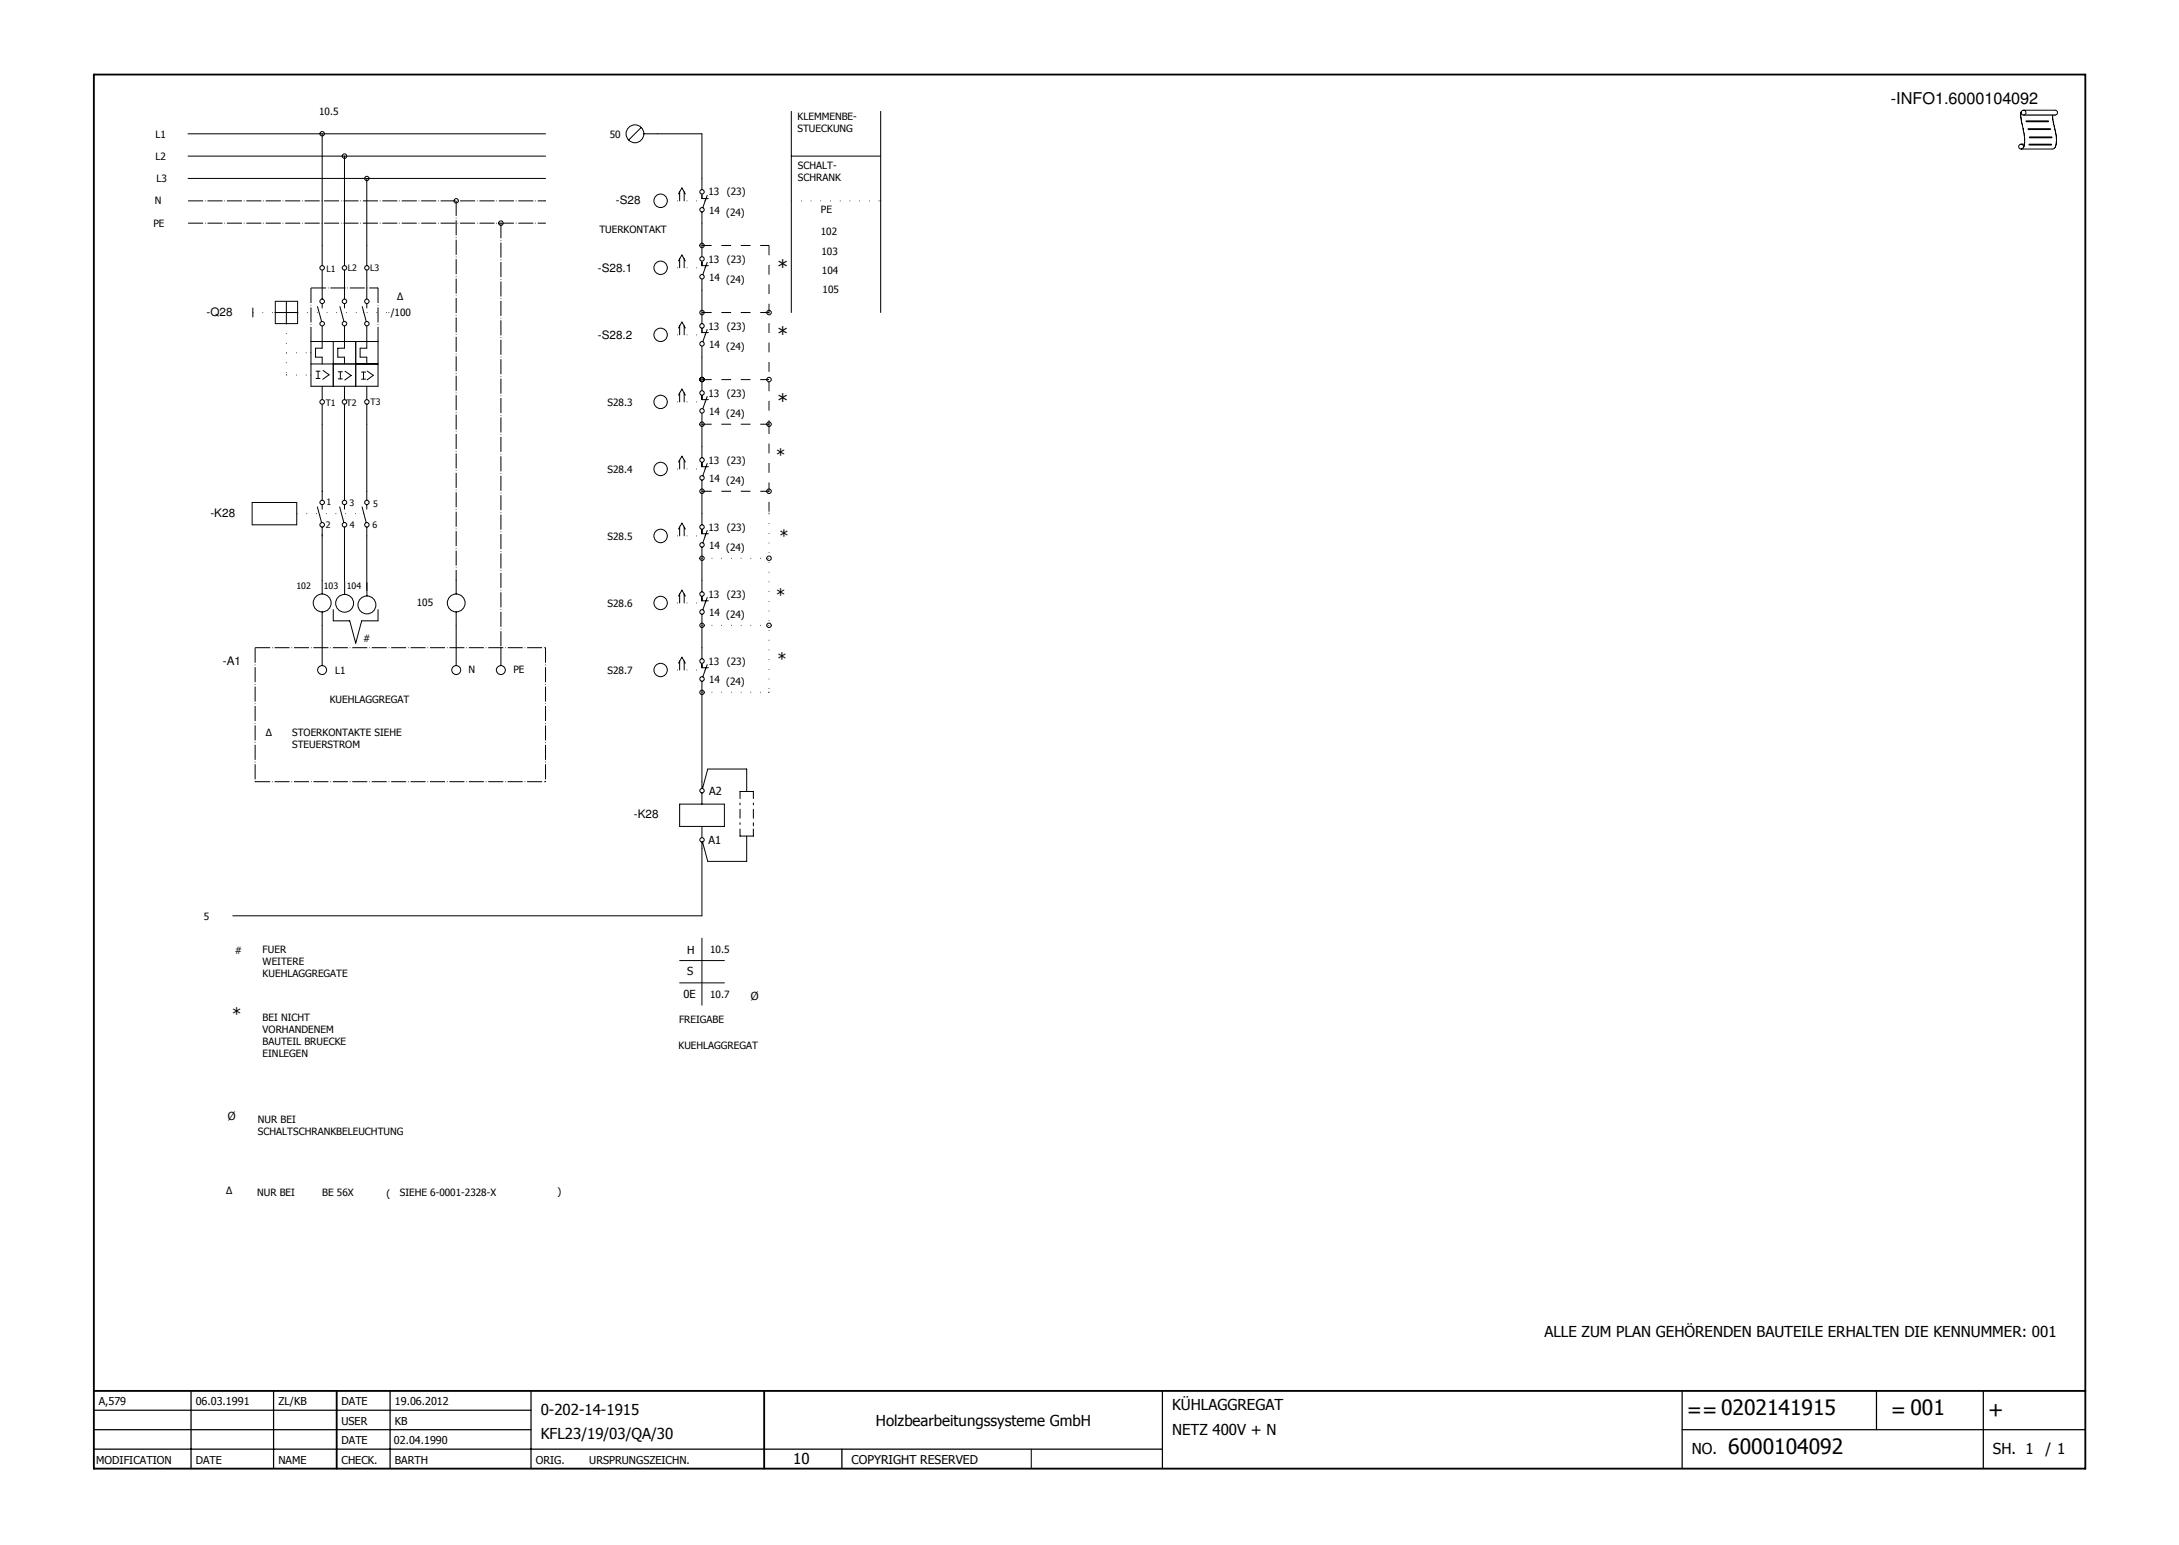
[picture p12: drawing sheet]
<svg xmlns="http://www.w3.org/2000/svg" width="297mm" height="211mm" viewBox="0 0 297 211" stroke-linecap="round" stroke-linejoin="round" font-family="sans-serif">
<defs><g id="words">
<g font-size="2.9">
<text x="230" y="193.2">==0202141915</text>
<text x="257.8" y="193.2">= 001</text>
<text x="271" y="193.2">+</text>
<text x="235.6" y="198.2">6000104092</text>
</g>
<g font-size="2.6">
<text x="106" y="37.4">*</text>
<text x="106" y="46.5">*</text>
<text x="106" y="55.7">*</text>
</g>
<g font-size="2.3">
<text x="105.8" y="62.8">*</text>
<text x="106.2" y="73.9">*</text>
<text x="105.8" y="81.9">*</text>
<text x="106" y="90.7">*</text>
<text x="31.6" y="139">*</text>
</g>
<text font-size="2.2" x="257.8" y="14.2">-INFO1.6000104092</text>
<g font-size="2.1">
<text x="210.5" y="182.3">ALLE ZUM PLAN GEHÖRENDEN BAUTEILE ERHALTEN DIE KENNUMMER: 001</text>
<text x="73.7" y="192.9">0-202-14-1915</text>
<text x="73.7" y="196.2">KFL23/19/03/QA/30</text>
<text x="119.4" y="194.4">Holzbearbeitungssysteme GmbH</text>
<text x="159.8" y="192.2">KÜHLAGGREGAT</text>
<text x="159.8" y="195.5">NETZ 400V + N</text>
<text x="108.1" y="199.5">10</text>
<text x="230.6" y="198.2">NO.</text>
<text x="271.7" y="198.2">SH. 1</text>
<text x="278.8" y="198.2">/ 1</text>
</g>
<text font-size="1.7" x="116.1" y="199.5">COPYRIGHT RESERVED</text>
<g font-size="1.6">
<text x="84" y="27.9">-S28</text>
<text x="81.5" y="37">-S28.1</text>
<text x="28.2" y="43.1">-Q28</text>
<text x="81.5" y="46.1">-S28.2</text>
<text x="28.7" y="70.5">-K28</text>
<text x="30.4" y="90.6">-A1</text>
<text x="86.4" y="111.5">-K28</text>
</g>
<g font-size="1.5">
<text x="96.7" y="108.4">A2</text>
<text x="96.6" y="115">A1</text>
<text x="93.7" y="130">H</text>
<text x="93.2" y="136">0E</text>
<text x="93.7" y="132.9">S</text>
<text x="102.3" y="136.4">Ø</text>
<text x="31" y="152.7">Ø</text>
<text x="13.5" y="191.6">A,579</text>
<text x="26.7" y="191.6">06.03.1991</text>
<text x="38" y="191.6">ZL/KB</text>
<text x="46.6" y="191.6">DATE</text>
<text x="53.8" y="191.6">19.06.2012</text>
<text x="46.6" y="194.2">USER</text>
<text x="46.6" y="196.9">DATE</text>
<text x="53.7" y="196.9">02.04.1990</text>
<text x="53.8" y="194.2">KB</text>
<text x="13.1" y="199.5">MODIFICATION</text>
<text x="26.7" y="199.5">DATE</text>
<text x="38" y="199.5">NAME</text>
<text x="46.6" y="199.5">CHECK.</text>
<text x="53.8" y="199.5">BARTH</text>
<text x="73" y="199.5">ORIG.</text>
<text x="80.3" y="199.5">URSPRUNGSZEICHN.</text>
</g>
<g font-size="1.4">
<text x="43.5" y="15.7">10.5</text>
<text x="108.7" y="16.4">KLEMMENBE-</text>
<text x="21.2" y="18.7">L1</text>
<text x="21.2" y="21.8">L2</text>
<text x="83.1" y="18.8">50</text>
<text x="108.7" y="18">STUECKUNG</text>
<text x="108.8" y="23.1">SCHALT-</text>
<text x="21.1" y="27.8">N</text>
<text x="21.3" y="24.9">L3</text>
<text x="96.6" y="26.6">13</text>
<text x="96.7" y="29.2">14 (24)</text>
<text x="99.1" y="26.6">(23)</text>
<text x="108.8" y="24.7">SCHRANK</text>
<text x="111.9" y="29">PE</text>
<text x="20.9" y="30.9">PE</text>
<text x="81.7" y="31.8">TUERKONTAKT</text>
<text x="96.6" y="35.8">13</text>
<text x="99.1" y="35.8">(23)</text>
<text x="111.9" y="32.1">102</text>
<text x="112" y="34.8">103</text>
<text x="54.1" y="40.8">∆</text>
<text x="96.7" y="38.3">14 (24)</text>
<text x="112.1" y="37.4">104</text>
<text x="112.1" y="40">105</text>
<text x="53.3" y="43.1">/100</text>
<text x="96.6" y="44.9">13</text>
<text x="96.7" y="47.4">14 (24)</text>
<text x="99.1" y="44.9">(23)</text>
<text x="82.8" y="55.3">S28.3</text>
<text x="96.6" y="54.1">13</text>
<text x="96.7" y="56.6">14 (24)</text>
<text x="99.1" y="54.1">(23)</text>
<text x="82.8" y="64.4">S28.4</text>
<text x="96.6" y="63.2">13</text>
<text x="96.7" y="65.7">14 (24)</text>
<text x="99.1" y="63.2">(23)</text>
<text x="82.8" y="73.6">S28.5</text>
<text x="96.6" y="72.3">13</text>
<text x="96.7" y="74.9">14 (24)</text>
<text x="99.1" y="72.3">(23)</text>
<text x="56.8" y="82.6">105</text>
<text x="82.8" y="82.7">S28.6</text>
<text x="96.6" y="81.5">13</text>
<text x="96.7" y="84">14 (24)</text>
<text x="99.1" y="81.5">(23)</text>
<text x="49.5" y="87.5">#</text>
<text x="44.9" y="95.9">KUEHLAGGREGAT</text>
<text x="45.7" y="91.9">L1</text>
<text x="63.9" y="91.8">N</text>
<text x="70" y="91.8">PE</text>
<text x="82.8" y="91.9">S28.7</text>
<text x="96.6" y="90.6">13</text>
<text x="96.7" y="93.1">14 (24)</text>
<text x="99.1" y="90.6">(23)</text>
<text x="36.3" y="100.3">∆</text>
<text x="39.8" y="100.3">STOERKONTAKTE SIEHE</text>
<text x="39.8" y="101.9">STEUERSTROM</text>
<text x="27.8" y="125.4">5</text>
<text x="32" y="130">#</text>
<text x="35.8" y="130">FUER</text>
<text x="35.8" y="131.6">WEITERE</text>
<text x="96.8" y="129.9">10.5</text>
<text x="35.8" y="133.2">KUEHLAGGREGATE</text>
<text x="96.8" y="136">10.7</text>
<text x="35.8" y="139.1">BEI NICHT</text>
<text x="35.8" y="140.8">VORHANDENEM</text>
<text x="35.8" y="142.4">BAUTEIL BRUECKE</text>
<text x="92.5" y="143">KUEHLAGGREGAT</text>
<text x="92.6" y="139.4">FREIGABE</text>
<text x="35.8" y="144.1">EINLEGEN</text>
<text x="35.2" y="153.1">NUR BEI</text>
<text x="35.2" y="154.8">SCHALTSCHRANKBELEUCHTUNG</text>
<text x="30.8" y="162.8">∆</text>
<text x="35" y="163">NUR BEI</text>
<text x="43.9" y="163">BE 56X</text>
<text x="52.7" y="163.1">(</text>
<text x="54.5" y="163">SIEHE 6-0001-2328-X</text>
<text x="76" y="162.9">)</text>
</g>
<g font-size="1.2">
<text x="44.5" y="37">L1</text>
<text x="47.4" y="37">L2</text>
<text x="50.4" y="37">L3</text>
<text x="44.4" y="55.3">T1</text>
<text x="47.3" y="55.3">T2</text>
<text x="50.5" y="55.3">T3</text>
<text x="44.5" y="68.9">1</text>
<text x="47.6" y="69">3</text>
<text x="50.8" y="71.9">6</text>
<text x="50.9" y="69.1">5</text>
<text x="44.4" y="72">2</text>
<text x="47.7" y="72">4</text>
<text x="40.4" y="80.3">102</text>
<text x="44.1" y="80.3">103</text>
<text x="47.3" y="80.4">104</text>
</g>
</g></defs>
<path d="M203 10l-190.4 190.4M12.7 112.2l125.9 88.2" fill="none" stroke="#fff" stroke-width=".14"/>
<path d="M12.8 10.2h271.5v190h-271.5zM12.8 189.6h271.5M45.9 189.6v10.6M104.2 189.6v10.6" fill="none" stroke="#010101" stroke-width=".25"/>
<g fill="none" stroke="#010101" stroke-width=".17">
<path d="M12.8 194.9h59.6M12.8 192.2h59.6M12.8 197.5h145.7M26 189.6v10.6M37.3 189.6v10.6M53.2 189.6v10.6M72.4 189.6v10.6M114.8 197.5v2.7M158.5 189.6v10.6M229.3 194.9h55M229.3 189.6v10.6M255.8 189.6v5.3"/>
<path d="M270.4 189.6v10.6"/>
</g>
<path d="M104.5 85.3a.31 .31 0 0 0 .3 .2 .31 .31 0 0 0 .3-.2M140.6 197.5v2.7" fill="none" stroke="#010101" stroke-width=".14"/>
<path d="M104.8 70v24.4" fill="none" stroke="#010101" stroke-width=".14" stroke-dasharray=".1 1.2 .1 1.2" stroke-linecap="butt"/>
<path d="M104.8 94.3h.1l-.1 .1z" fill="#010101"/>
<path d="M25.6 24.3h48.8" fill="none" stroke="#010101" stroke-width=".14"/>
<path d="M25.6 27.4h48.8" fill="none" stroke="#010101" stroke-width=".14" stroke-dasharray="2.1 .3 .1 .3" stroke-linecap="butt"/>
<path d="M74.2 27.3l.2 .1h-.2z" fill="#010101"/>
<path d="M25.6 30.4h48.8" fill="none" stroke="#010101" stroke-width=".14" stroke-dasharray="2.1 .3 .1 .3" stroke-linecap="butt"/>
<path d="M74.2 30.4h.2l-.2 .1z" fill="#010101"/>
<path d="M107.9 15.2v27.4M107.9 21.3h12.2M31.7 124.8h64" fill="none" stroke="#010101" stroke-width=".14"/>
<path d="M107.9 27.4h12.2" fill="none" stroke="#010101" stroke-width=".14" stroke-dasharray=".1 1.2 .1 1.2" stroke-linecap="butt"/>
<path d="M119.9 27.3l.2 .1h-.2z" fill="#010101"/>
<path d="M34.8 88.3h39.6" fill="none" stroke="#010101" stroke-width=".14" stroke-dasharray="2.1 .3 .1 .3" stroke-linecap="butt"/>
<path d="M74.2 88.3h.2h-.2z" fill="#010101"/>
<path d="M34.8 88.3v18.3" fill="none" stroke="#010101" stroke-width=".14" stroke-dasharray="2.1 .3 .1 .3" stroke-linecap="butt"/>
<path d="M34.7 106.4h.1v.2z" fill="#010101"/>
<g fill="none" stroke="#010101" stroke-width=".14">
<path d="M43.9 18.2v15.3M120.1 15.2v27.4M43.9 46.6v.9M48.5 49.6v3.1M49.3 50.7h.5M43.9 79.2v1.8M43.9 83.4v1.9M43.9 88.3v2.4M92.6 109.6h6.1v3.1h-6.1zM95.7 106.6v.9M95.7 108.1v1.5M95.7 112.7v1.5"/>
<path d="M95.7 114.8v.9M95.8 107.5l.7-2.7h5.3v3.1M100.9 108.9v-1h1.8v1M100.9 109.5v.2M100.9 110.3v1.2M100.9 112.2v.2M100.9 113v1h1.8v-1M101.8 114v3.4h-5.3l-.7-2.6M102.7 109.5v.2M102.7 110.3v1.2M102.7 112.2v.4"/>
<circle cx="43.9" cy="91.3" r=".61"/>
<circle cx="43.9" cy="82.2" r="1.22"/>
<circle cx="95.7" cy="107.8" r=".3"/>
<circle cx="95.7" cy="114.5" r=".3"/>
</g>
<path d="M39 51.1h3.4" fill="none" stroke="#010101" stroke-width=".14" stroke-dasharray=".1 1.2 .1 1.2" stroke-linecap="butt"/>
<path d="M42.3 51.1h.1l-.1 .1z" fill="#010101"/>
<g fill="none" stroke="#010101" stroke-width=".14">
<path d="M47 33.5v2.7M50 33.5v2.7M40.6 41.1v3h-3.1M42.4 49.6h9.1M43.9 41.4v.6M47 41.4v.6M47 55.1v2.7M47 47.5h-1v1.2M48.5 46.6h-3.1v3M49.1 48.7h.9M49.3 51.7h.5M50 41.4v.6"/>
<path d="M50 55.1v2.7"/>
<circle cx="50" cy="36.5" r=".3"/>
<circle cx="43.9" cy="44.1" r=".31"/>
<circle cx="47" cy="44.1" r=".31"/>
<circle cx="50" cy="54.8" r=".31"/>
</g>
<path d="M39 44.1v7" fill="none" stroke="#010101" stroke-width=".14" stroke-dasharray=".1 1.2 .1 1.2" stroke-linecap="butt"/>
<path d="M39 51h.1l-.1 .2z" fill="#010101"/>
<g fill="none" stroke="#010101" stroke-width=".14">
<path d="M43.3 41.8l.5 2M50 52.7v1.8"/>
<circle cx="47" cy="54.8" r=".31"/>
<circle cx="47" cy="41.1" r=".31"/>
<circle cx="50" cy="41.1" r=".3"/>
</g>
<path d="M39 48.1h3.4" fill="none" stroke="#010101" stroke-width=".14" stroke-dasharray=".1 1.2 .1 1.2" stroke-linecap="butt"/>
<path d="M42.3 48l.1 .1h-.1z" fill="#010101"/>
<g fill="none" stroke="#010101" stroke-width=".14">
<path d="M43.9 36.8v4M47 36.8v4M42.4 46.6h3M43 47.5v1.2M43.4 50.6v1M43.9 55.1v2.7M44.9 51.1l-.9 .6M47 52.7v1.8M48.5 49.6v3.1M49.1 47.5v1.2M50 48.7v.9"/>
<circle cx="43.9" cy="41.1" r=".31"/>
</g>
<path d="M34.5 42.6h3" fill="none" stroke="#010101" stroke-width=".14" stroke-dasharray=".1 1.2 .1 1.2" stroke-linecap="butt"/>
<path d="M37.4 42.6h.2h-.2z" fill="#010101"/>
<g fill="none" stroke="#010101" stroke-width=".14">
<path d="M39 41.1v3M42.4 52.7h6.1M43.1 51.6h.5M47 48.7v.9M48.5 46.6v3M50 46.6v.9h-.9M50.9 51.2l-.9 .6M51.5 49.6v3.1"/>
<circle cx="43.9" cy="36.5" r=".31"/>
</g>
<path d="M42.4 39.3v7.3" fill="none" stroke="#010101" stroke-width=".14" stroke-dasharray="2.1 .3 .1 .3" stroke-linecap="butt"/>
<path d="M42.4 46.4v.2z" fill="#010101"/>
<g fill="none" stroke="#010101" stroke-width=".14">
<path d="M43.9 33.5v2.7M34.5 42v1.2M37.5 42.6h3.1M43.1 50.6h.5M44 50.5l.9 .6M45.4 49.6h3.1M46.1 51.6h.6M46.1 50.7h.6M46.3 41.8l.6 2M48.5 46.6h3v3"/>
<circle cx="43.9" cy="54.8" r=".31"/>
</g>
<path d="M51.5 39.3v7.3" fill="none" stroke="#010101" stroke-width=".14" stroke-dasharray="2.1 .3 .1 .3" stroke-linecap="butt"/>
<path d="M51.5 46.4h.1l-.1 .2z" fill="#010101"/>
<path d="M43 48.7h.9M43.9 52.7v1.8M45.4 49.6v3.1M46.4 50.7v.9M48.5 46.6v3" fill="none" stroke="#010101" stroke-width=".14"/>
<path d="M42.4 39.3h9.1" fill="none" stroke="#010101" stroke-width=".14" stroke-dasharray="2.1 .3 .1 .3" stroke-linecap="butt"/>
<path d="M51.4 39.2l.2 .1h-.2z" fill="#010101"/>
<g fill="none" stroke="#010101" stroke-width=".14">
<path d="M50 36.8v4M37.5 41.1v3M42.4 46.6v3M46 48.7h1M47 46.6v.9M47 50.6l.9 .6-.9 .6M48.5 52.7h3M49.4 41.8l.5 2M50 44.4v2.2M50.1 50.6l.8 .6"/>
<circle cx="47" cy="36.5" r=".31"/>
</g>
<path d="M40.6 42.6h9" fill="none" stroke="#010101" stroke-width=".14" stroke-dasharray=".1 1.2 .1 1.2" stroke-linecap="butt"/>
<path d="M49.5 42.6h.1h-.1z" fill="#010101"/>
<g fill="none" stroke="#010101" stroke-width=".14">
<path d="M37.5 41.1h3.1M42.4 49.6v3.1M43 47.5h.9M43.9 44.4v2.2M43.9 48.7v.9M43.9 57.8v10.4M45.4 49.6v3.1M47 44.4v2.2M49.6 50.7v1M43.9 72.9v6.3M62.2 79.2v1.8M43.9 85.3v3"/>
<path d="M62.2 83.4v1.9M62.2 88.3v2.4"/>
<circle cx="50" cy="44.1" r=".3"/>
<circle cx="62.2" cy="82.2" r="1.22"/>
<circle cx="62.2" cy="91.3" r=".61"/>
</g>
<path d="M40.5 70h9.1" fill="none" stroke="#010101" stroke-width=".14" stroke-dasharray=".1 1.2 .1 1.2" stroke-linecap="butt"/>
<path d="M49.5 70h.1h-.1z" fill="#010101"/>
<g fill="none" stroke="#010101" stroke-width=".14">
<path d="M87.4 17.4l-1.7 1.7M87.8 18.2h1.8M47 21.3v12.2M50 24.3v9.2M47 57.8v10.4M34.4 68.5h6.1v3h-6.1zM43.3 69.1l.5 2.1M43.9 68.8v.6M43.9 71.8v1.3M46.3 69.1l.6 2.1M47 68.8v.6M47 71.8v7.4"/>
<path d="M47 79.2v1.8M49.4 69.1l.5 2.1M50 67v1.2M50 68.8v.6M50 71.8v1.3M50 79.4v1.8M45.4 83.1v1.5h2.3l.8 3.1 .8-3.1h2.2M68.3 88.3v2.4"/>
<circle cx="43.9" cy="18.2" r=".31"/>
<circle cx="86.6" cy="18.2" r="1.21"/>
<circle cx="47" cy="21.3" r=".31"/>
<circle cx="62.2" cy="27.4" r=".3"/>
<circle cx="68.3" cy="30.4" r=".31"/>
<circle cx="95.7" cy="57.8" r=".3"/>
<circle cx="43.9" cy="71.5" r=".31"/>
<circle cx="43.9" cy="68.5" r=".31"/>
<circle cx="47" cy="71.5" r=".31"/>
<circle cx="47" cy="68.5" r=".31"/>
<circle cx="50" cy="71.5" r=".31"/>
<circle cx="50" cy="68.5" r=".3"/>
<circle cx="95.7" cy="67" r=".31"/>
<circle cx="95.7" cy="76.1" r=".3"/>
<circle cx="104.8" cy="67" r=".31"/>
<circle cx="47" cy="82.2" r="1.22"/>
<circle cx="50" cy="82.5" r="1.22"/>
<circle cx="68.3" cy="91.3" r=".61"/>
<circle cx="95.7" cy="94.4" r=".3"/>
<circle cx="95.7" cy="85.2" r=".3"/>
</g>
<path d="M50 42.6h3.1" fill="none" stroke="#010101" stroke-width=".14" stroke-dasharray=".1 1.2 .1 1.2" stroke-linecap="butt"/>
<path d="M52.9 42.6h.2h-.2z" fill="#010101"/>
<g fill="none" stroke="#010101" stroke-width=".14">
<path d="M92.5 26.4l.5-.8 .4 .8M92.6 26.2v1.2M93.3 26.2v1.2M95.7 24.3v1.6M95.7 26.6v.5h.9M95.7 28.9v1.5M96.4 26.6l-.6 1.7M50 57.8v9.2"/>
<circle cx="50" cy="24.3" r=".3"/>
<circle cx="90" cy="27.4" r=".92"/>
<circle cx="95.7" cy="28.6" r=".3"/>
<circle cx="95.7" cy="26.2" r=".3"/>
</g>
<path d="M91 27.4h5.1" fill="none" stroke="#010101" stroke-width=".14" stroke-dasharray=".1 1.2 .1 1.2" stroke-linecap="butt"/>
<path d="M96 27.3l.2 .1h-.2z" fill="#010101"/>
<g fill="none" stroke="#010101" stroke-width=".14">
<path d="M92.5 35.6l.5-.8 .4 .8M92.6 35.3v1.2M93.3 35.3v1.2M95.7 26.5v.6M95.7 33.5v1.5M95.7 35.6v.6h.9M96.4 35.8l-.6 1.6M50 73.1v7.4"/>
<circle cx="90.1" cy="36.5" r=".91"/>
<circle cx="95.7" cy="37.7" r=".31"/>
</g>
<path d="M91 36.5h5.1" fill="none" stroke="#010101" stroke-width=".14" stroke-dasharray=".1 1.2 .1 1.2" stroke-linecap="butt"/>
<path d="M96 36.5h.2h-.2z" fill="#010101"/>
<g fill="none" stroke="#010101" stroke-width=".14">
<path d="M95.7 38v1.6M92.5 44.7l.5-.8 .4 .8M92.6 44.4v1.2M93.3 44.4v1.2M95.7 42.6v1.5M95.7 44.7v.6M95.7 47.2v1.5M51.5 83.1v1.5"/>
<circle cx="95.7" cy="35.3" r=".3"/>
<circle cx="90.1" cy="45.6" r=".91"/>
<circle cx="95.7" cy="44.4" r=".31"/>
</g>
<path d="M91 45.6h5.1" fill="none" stroke="#010101" stroke-width=".14" stroke-dasharray=".1 1.2 .1 1.2" stroke-linecap="butt"/>
<path d="M96 45.6h.2l-.2 .1z" fill="#010101"/>
<g fill="none" stroke="#010101" stroke-width=".14">
<path d="M92.5 53.9l.5-.9 .4 .9M93.3 53.6v1.2M95.7 44.9v.4h.9M95.7 51.7v1.6M95.7 54.5h.9M96.4 44.9l-.6 1.7"/>
<circle cx="90.1" cy="54.8" r=".91"/>
<circle cx="95.7" cy="46.9" r=".31"/>
<circle cx="95.7" cy="56" r=".3"/>
</g>
<path d="M91 54.8h5.1" fill="none" stroke="#010101" stroke-width=".14" stroke-dasharray=".1 1.2 .1 1.2" stroke-linecap="butt"/>
<path d="M96 54.7l.2 .1h-.2z" fill="#010101"/>
<g fill="none" stroke="#010101" stroke-width=".14">
<path d="M92.6 53.6v1.2M95.7 53.9v.6M95.7 56.3v1.5M96.4 54.1l-.6 1.6M92.5 63l.5-.8 .4 .8"/>
<circle cx="95.7" cy="53.6" r=".31"/>
<circle cx="90.1" cy="63.9" r=".91"/>
</g>
<path d="M91 63.9h5.1" fill="none" stroke="#010101" stroke-width=".14" stroke-dasharray=".1 1.2 .1 1.2" stroke-linecap="butt"/>
<path d="M96 63.9h.2l-.2 .1z" fill="#010101"/>
<g fill="none" stroke="#010101" stroke-width=".14">
<path d="M92.6 62.7v1.2M93.3 62.7v1.2M95.7 60.9v1.5M95.7 63v.6h.9M95.7 65.4v1.6M96.4 63.2l-.6 1.7"/>
<circle cx="95.7" cy="62.7" r=".31"/>
<circle cx="95.7" cy="65.1" r=".3"/>
</g>
<path d="M91 73.1h5.1" fill="none" stroke="#010101" stroke-width=".14" stroke-dasharray=".1 1.2 .1 1.2" stroke-linecap="butt"/>
<path d="M96 73l.2 .1h-.2z" fill="#010101"/>
<g fill="none" stroke="#010101" stroke-width=".14">
<path d="M92.5 72.1l.5-.8 .4 .8M92.6 71.8v1.3M93.3 71.8v1.3M95.7 72.1v.7h.9M95.7 70v1.5M95.7 74.6v1.5M95.7 79.2v1.5M96.4 72.3l-.6 1.7M92.5 81.3l.5-.9 .4 .9M92.6 81v1.2M93.3 81v1.2M95.7 81.3v.6h.9"/>
<path d="M95.7 83.7v1.6M96.4 81.5l-.6 1.6"/>
<circle cx="90" cy="73.1" r=".91"/>
<circle cx="95.7" cy="74.3" r=".3"/>
<circle cx="95.7" cy="71.8" r=".3"/>
<circle cx="90.1" cy="82.2" r=".91"/>
<circle cx="95.7" cy="83.4" r=".31"/>
<circle cx="95.7" cy="81" r=".3"/>
</g>
<path d="M91 82.2h5.1" fill="none" stroke="#010101" stroke-width=".14" stroke-dasharray=".1 1.2 .1 1.2" stroke-linecap="butt"/>
<path d="M96 82.2h.2h-.2z" fill="#010101"/>
<g fill="none" stroke="#010101" stroke-width=".14">
<path d="M92.5 90.4l.5-.8 .4 .8M92.6 90.1v1.2M93.3 90.1v1.2M95.7 90.4v.6h.9M95.7 92.9v1.5M96.4 90.6l-.6 1.7"/>
<circle cx="95.7" cy="92.6" r=".31"/>
</g>
<path d="M91 91.3h5.1" fill="none" stroke="#010101" stroke-width=".14" stroke-dasharray=".1 1.2 .1 1.2" stroke-linecap="butt"/>
<path d="M96 91.3h.2l-.2 .1z" fill="#010101"/>
<g fill="none" stroke="#010101" stroke-width=".14">
<path d="M95.7 88.3v1.5"/>
<circle cx="90.1" cy="91.3" r=".91"/>
<circle cx="95.7" cy="90.1" r=".31"/>
</g>
<path d="M62.2 27.4v51.8" fill="none" stroke="#010101" stroke-width=".14" stroke-dasharray="2.1 .3 .1 .3" stroke-linecap="butt"/>
<path d="M62.1 79h.1v.2z" fill="#010101"/>
<g fill="none" stroke="#010101" stroke-width=".14">
<path d="M62.2 85.3v3"/>
<circle cx="95.7" cy="42.6" r=".31"/>
<circle cx="95.7" cy="51.7" r=".3"/>
<circle cx="104.8" cy="57.8" r=".31"/>
</g>
<path d="M68.3 30.4v57.9" fill="none" stroke="#010101" stroke-width=".14" stroke-dasharray="2.1 .3 .1 .3" stroke-linecap="butt"/>
<path d="M68.2 88.2h.1v.1z" fill="#010101"/>
<g fill="none" stroke="#010101" stroke-width=".14">
<path d="M25.6 18.2h48.8M25.6 21.3h48.8"/>
<circle cx="95.7" cy="33.5" r=".3"/>
<circle cx="104.8" cy="51.7" r=".31"/>
<circle cx="104.8" cy="42.6" r=".31"/>
</g>
<path d="M74.4 88.3v18.3" fill="none" stroke="#010101" stroke-width=".14" stroke-dasharray="2.1 .3 .1 .3" stroke-linecap="butt"/>
<path d="M74.3 106.4h.1v.2z" fill="#010101"/>
<path d="M92.6 134h6.1M92.6 130.9h6.1M95.7 127.9v9.1" fill="none" stroke="#010101" stroke-width=".14"/>
<path d="M34.8 106.6h39.6" fill="none" stroke="#010101" stroke-width=".14" stroke-dasharray="2.1 .3 .1 .3" stroke-linecap="butt"/>
<path d="M74.2 106.5l.2 .1h-.2z" fill="#010101"/>
<g fill="none" stroke="#010101" stroke-width=".14">
<path d="M89.6 18.2h6.1v6.1M275.5 15.3a6.9 6.9 0 0 0 .3 2.4v.2a3.6 3.6 0 0 1 0 2.2M275.5 19.7h.5M275.8 15h4.3a.33 .33 0 0 1 .4 .4 .33 .33 0 0 1-.4 .3M279.8 15.7l.2 1.2a5.3 5.3 0 0 1 .1 3.2l-.3 .2h-4.3M95.7 30.4v3.1"/>
<circle cx="275.5" cy="20" r=".33"/>
<circle cx="275.8" cy="15.4" r=".33"/>
</g>
<path d="M275.9 15.7h4.3" fill="none" stroke="#010101" stroke-width=".17"/>
<path d="M276.2 16.5h3M276.5 17.6h3M276.6 19.7h3M276.7 18.7h3" fill="none" stroke="#010101" stroke-width=".25"/>
<path d="M95.7 33.5h9.1" fill="none" stroke="#010101" stroke-width=".14" stroke-dasharray="1.3 1.3" stroke-linecap="butt"/>
<path d="M104.7 33.4l.2 .1h-.2z" fill="#010101"/>
<path d="M95.7 39.6v3" fill="none" stroke="#010101" stroke-width=".14"/>
<path d="M95.7 42.6h9.1" fill="none" stroke="#010101" stroke-width=".14" stroke-dasharray="1.3 1.3" stroke-linecap="butt"/>
<path d="M104.7 42.6h.2h-.2z" fill="#010101"/>
<path d="M95.7 48.7v3" fill="none" stroke="#010101" stroke-width=".14"/>
<path d="M95.7 51.7h9.1" fill="none" stroke="#010101" stroke-width=".14" stroke-dasharray="1.3 1.3" stroke-linecap="butt"/>
<path d="M104.7 51.7l.2 .1h-.2z" fill="#010101"/>
<path d="M95.7 57.8v3.1" fill="none" stroke="#010101" stroke-width=".14"/>
<path d="M95.7 57.8h9.1" fill="none" stroke="#010101" stroke-width=".14" stroke-dasharray="1.3 1.3" stroke-linecap="butt"/>
<path d="M104.7 57.8h.2l-.2 .1z" fill="#010101"/>
<path d="M95.7 67v3" fill="none" stroke="#010101" stroke-width=".14"/>
<path d="M95.7 67h9.1" fill="none" stroke="#010101" stroke-width=".14" stroke-dasharray="1.3 1.3" stroke-linecap="butt"/>
<path d="M104.7 66.9l.2 .1h-.2z" fill="#010101"/>
<path d="M95.7 76.1v3.1" fill="none" stroke="#010101" stroke-width=".14"/>
<path d="M95.7 76.1h9.1" fill="none" stroke="#010101" stroke-width=".14" stroke-dasharray=".1 1.2 .1 1.2" stroke-linecap="butt"/>
<path d="M104.7 76.1h.2h-.2z" fill="#010101"/>
<path d="M95.7 85.3h9.1" fill="none" stroke="#010101" stroke-width=".14" stroke-dasharray=".1 1.2 .1 1.2" stroke-linecap="butt"/>
<path d="M104.7 85.2l.2 .1h-.2z" fill="#010101"/>
<path d="M95.7 85.3v3" fill="none" stroke="#010101" stroke-width=".14"/>
<path d="M95.7 94.4h9.1" fill="none" stroke="#010101" stroke-width=".14" stroke-dasharray=".1 1.2 .1 1.2" stroke-linecap="butt"/>
<path d="M104.7 94.3l.2 .1h-.2z" fill="#010101"/>
<path d="M95.7 94.4v12.2M95.7 115.7v9.1" fill="none" stroke="#010101" stroke-width=".14"/>
<path d="M104.8 33.5v24.3" fill="none" stroke="#010101" stroke-width=".14" stroke-dasharray="1.3 1.3" stroke-linecap="butt"/>
<path d="M104.8 57.7h.1l-.1 .2z" fill="#010101"/>
<path d="M104.8 57.8v12.2" fill="none" stroke="#010101" stroke-width=".14" stroke-dasharray="1.3 1.3" stroke-linecap="butt"/>
<path d="M104.8 69.9h.1l-.1 .1z" fill="#010101"/>
<g fill="none" stroke="#010101" stroke-width=".14">
<path d="M104.5 85.3a.31 .31 0 0 1 .3-.4 .31 .31 0 0 1 .3 .4"/>
<circle cx="104.8" cy="76.1" r=".31"/>
</g>
<use href="#words"/>
</svg>
